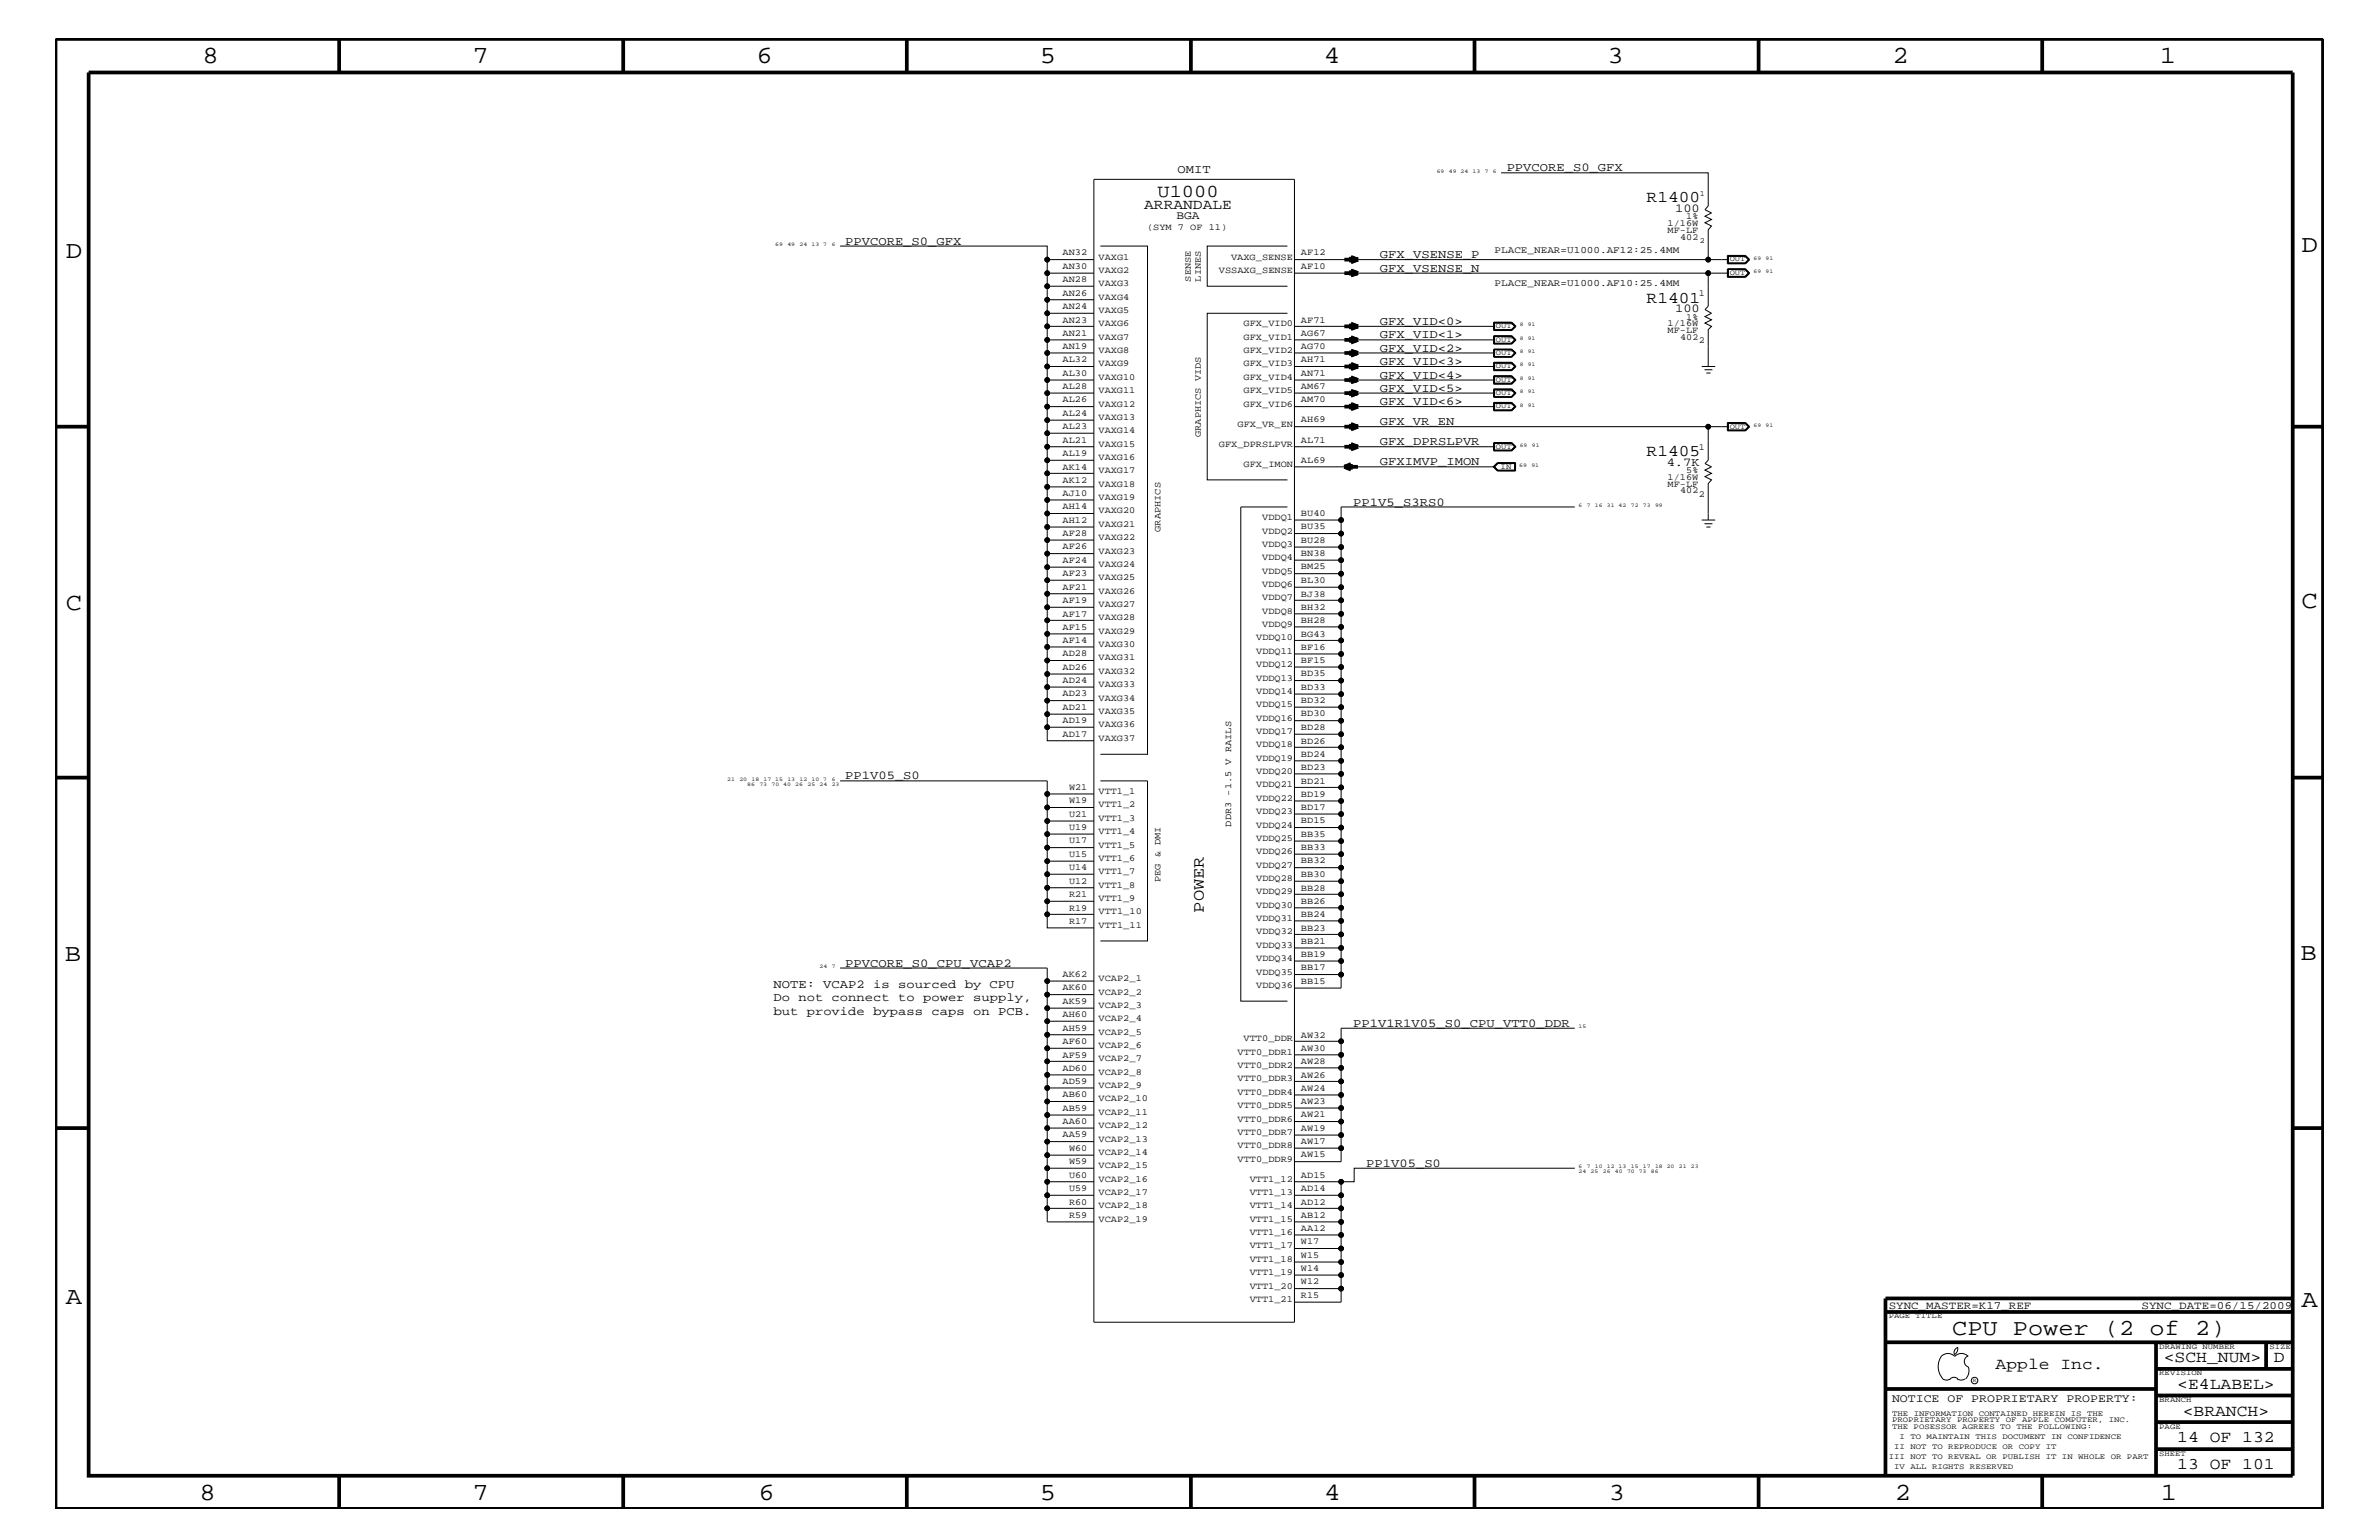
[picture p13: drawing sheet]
<svg xmlns="http://www.w3.org/2000/svg" width="432mm" height="279mm" viewBox="0 0 432 279" stroke-linecap="round" stroke-linejoin="round" font-family="sans-serif">
<defs><g id="words">
<g font-size="4.5">
<text x="36.7" y="11.5">8</text>
<text x="85.8" y="11.5">7</text>
<text x="137.3" y="11.5">6</text>
<text x="188.7" y="11.5">5</text>
<text x="240.3" y="11.5">4</text>
<text x="291.8" y="11.5">3</text>
<text x="343.5" y="11.5">2</text>
<text x="392" y="11.5">1</text>
<text x="11.9" y="46.8">D</text>
<text x="417.7" y="45.7">D</text>
<text x="11.9" y="110.6">C</text>
<text x="417.7" y="110.3">C</text>
<text x="11.8" y="174.3">B</text>
<text x="417.6" y="174.2">B</text>
<text x="11.9" y="236.7">A</text>
<text x="417.7" y="237.1">A</text>
<text x="36.2" y="272.1">8</text>
<text x="85.8" y="272.1">7</text>
<text x="137.7" y="272.1">6</text>
<text x="188.7" y="272.1">5</text>
<text x="240.4" y="272.1">4</text>
<text x="292" y="272.1">3</text>
<text x="343.9" y="272.1">2</text>
<text x="392.2" y="272.1">1</text>
</g>
<text font-size="4.1" x="354.3" y="242.3">CPU Power (2 of 2)</text>
<text font-size="3.3" x="210.1" y="35.7">U1000</text>
<g font-size="3">
<text x="298.9" y="36.7">R1400</text>
<text x="298.9" y="54.9">R1401</text>
<text x="298.9" y="82.7">R1405</text>
<text x="218.5" y="165.6" transform="rotate(-90 218.5 165.6)">POWER</text>
<text x="362.2" y="248.4">Apple Inc.</text>
<text x="392.7" y="247.1">&lt;SCH_NUM&gt;</text>
<text x="395.2" y="252">&lt;E4LABEL&gt;</text>
<text x="412.7" y="247.1">D</text>
<text x="396.2" y="256.8">&lt;BRANCH&gt;</text>
<text x="395.2" y="261.6">14 OF 132</text>
<text x="395.2" y="266.6">13 OF 101</text>
</g>
<text font-size="2.6" x="207.7" y="37.9">ARRANDALE</text>
<g font-size="2.2">
<text x="213.7" y="31.4">OMIT</text>
<text x="273.5" y="31.1">PPVCORE_S0_GFX</text>
<text x="304" y="38.5">100</text>
<text x="153.4" y="44.4">PPVCORE_S0_GFX</text>
<text x="250.4" y="46.8">GFX_VSENSE_P</text>
<text x="250.4" y="49.3">GFX_VSENSE_N</text>
<text x="250.4" y="59">GFX_VID&lt;0&gt;</text>
<text x="304" y="56.7">100</text>
<text x="250.4" y="61.4">GFX_VID&lt;1&gt;</text>
<text x="250.4" y="63.9">GFX_VID&lt;2&gt;</text>
<text x="250.4" y="66.2">GFX_VID&lt;3&gt;</text>
<text x="250.4" y="71.1">GFX_VID&lt;5&gt;</text>
<text x="250.4" y="68.7">GFX_VID&lt;4&gt;</text>
<text x="250.4" y="73.5">GFX_VID&lt;6&gt;</text>
<text x="250.4" y="77.2">GFX_VR_EN</text>
<text x="250.4" y="80.8">GFX_DPRSLPVR</text>
<text x="250.4" y="84.4">GFXIMVP_IMON</text>
<text x="302.5" y="84.5">4.7K</text>
<text x="245.6" y="91.7">PP1V5_S3RS0</text>
<text x="153.4" y="141.4">PP1V05_S0</text>
<text x="140.4" y="179.3">NOTE: VCAP2 is sourced by CPU</text>
<text x="153.4" y="175.4">PPVCORE_S0_CPU_VCAP2</text>
<text x="140.4" y="181.6">Do not connect to power supply,</text>
<text x="140.4" y="184.1">but provide bypass caps on PCB.</text>
<text x="245.6" y="186.3">PP1V1R1V05_S0_CPU_VTT0_DDR</text>
<text x="248" y="211.7">PP1V05_S0</text>
</g>
<g font-size="2.1">
<text x="213.5" y="39.8">BGA</text>
<text x="343.4" y="254.4">NOTICE OF PROPRIETARY PROPERTY:</text>
</g>
<g font-size="2">
<text x="342.8" y="237.4">SYNC_MASTER=K17_REF</text>
<text x="388.7" y="237.4">SYNC_DATE=06/15/2009</text>
</g>
<g font-size="1.8">
<text x="271.3" y="45.9">PLACE_NEAR=U1000.AF12:25.4MM</text>
<text x="271.3" y="51.9">PLACE_NEAR=U1000.AF10:25.4MM</text>
</g>
<g font-size="1.7">
<text x="208.2" y="41.7">(SYM 7 OF 11)</text>
<text x="302.7" y="41">1/16W</text>
<text x="306.1" y="39.8">1%</text>
<text x="192.9" y="46.3">AN32</text>
<text x="199.4" y="47.1">VAXG1</text>
<text x="223.4" y="47.1">VAXG_SENSE</text>
<text x="236.1" y="46.3">AF12</text>
<text x="302.7" y="42.3">MF-LF</text>
<text x="305" y="43.5">402</text>
<text x="192.9" y="48.8">AN30</text>
<text x="192.9" y="51.3">AN28</text>
<text x="192.9" y="53.6">AN26</text>
<text x="199.4" y="51.9">VAXG3</text>
<text x="199.4" y="49.6">VAXG2</text>
<text x="216.2" y="51.1" transform="rotate(-90 216.2 51.1)">SENSE</text>
<text x="217.9" y="51.1" transform="rotate(-90 217.9 51.1)">LINES</text>
<text x="221.2" y="49.6">VSSAXG_SENSE</text>
<text x="236.1" y="48.8">AF10</text>
<text x="308.4" y="53.8">1</text>
<text x="192.9" y="56.1">AN24</text>
<text x="192.9" y="58.5">AN23</text>
<text x="199.4" y="59.2">VAXG6</text>
<text x="199.4" y="56.8">VAXG5</text>
<text x="199.4" y="54.4">VAXG4</text>
<text x="225.7" y="59.2">GFX_VID0</text>
<text x="236.1" y="58.5">AF71</text>
<text x="302.7" y="59.2">1/16W</text>
<text x="306.1" y="58">1%</text>
<text x="192.9" y="60.9">AN21</text>
<text x="192.9" y="63.4">AN19</text>
<text x="192.9" y="65.7">AL32</text>
<text x="199.4" y="64">VAXG8</text>
<text x="199.4" y="61.7">VAXG7</text>
<text x="225.7" y="64">GFX_VID2</text>
<text x="225.7" y="61.7">GFX_VID1</text>
<text x="236.1" y="60.9">AG67</text>
<text x="236.1" y="63.4">AG70</text>
<text x="236.1" y="65.7">AH71</text>
<text x="302.7" y="60.4">MF-LF</text>
<text x="305" y="61.7">402</text>
<text x="308.4" y="62.3">2</text>
<text x="192.9" y="68.2">AL30</text>
<text x="192.9" y="70.6">AL28</text>
<text x="199.4" y="71.3">VAXG11</text>
<text x="199.4" y="68.9">VAXG10</text>
<text x="199.4" y="66.5">VAXG9</text>
<text x="225.7" y="71.3">GFX_VID5</text>
<text x="225.7" y="68.9">GFX_VID4</text>
<text x="225.7" y="66.5">GFX_VID3</text>
<text x="236.1" y="68.2">AN71</text>
<text x="236.1" y="70.6">AM67</text>
<text x="192.9" y="73">AL26</text>
<text x="192.9" y="75.5">AL24</text>
<text x="192.9" y="77.9">AL23</text>
<text x="199.4" y="76.2">VAXG13</text>
<text x="199.4" y="73.8">VAXG12</text>
<text x="224.6" y="77.4">GFX_VR_EN</text>
<text x="225.7" y="73.8">GFX_VID6</text>
<text x="236.1" y="73">AM70</text>
<text x="236.1" y="76.7">AH69</text>
<text x="192.9" y="80.3">AL21</text>
<text x="192.9" y="82.7">AL19</text>
<text x="199.4" y="78.6">VAXG14</text>
<text x="199.4" y="83.5">VAXG16</text>
<text x="199.4" y="81.1">VAXG15</text>
<text x="217.9" y="79.3" transform="rotate(-90 217.9 79.3)">GRAPHICS VIDS</text>
<text x="221.2" y="81.1">GFX_DPRSLPVR</text>
<text x="236.1" y="80.3">AL71</text>
<text x="236.1" y="83.9">AL69</text>
<text x="308.4" y="81.6">1</text>
<text x="192.9" y="85.2">AK14</text>
<text x="192.9" y="87.6">AK12</text>
<text x="199.4" y="85.9">VAXG17</text>
<text x="199.4" y="88.3">VAXG18</text>
<text x="225.7" y="84.7">GFX_IMON</text>
<text x="302.7" y="88.3">MF-LF</text>
<text x="302.7" y="87.1">1/16W</text>
<text x="305" y="89.5">402</text>
<text x="306.1" y="85.9">5%</text>
<text x="192.9" y="90">AJ10</text>
<text x="192.9" y="92.4">AH14</text>
<text x="192.9" y="94.9">AH12</text>
<text x="199.4" y="93.2">VAXG20</text>
<text x="199.4" y="95.6">VAXG21</text>
<text x="199.4" y="90.7">VAXG19</text>
<text x="229.1" y="94.3">VDDQ1</text>
<text x="236.1" y="93.7">BU40</text>
<text x="308.4" y="90.1">2</text>
<text x="192.9" y="97.3">AF28</text>
<text x="192.9" y="99.7">AF26</text>
<text x="199.4" y="100.4">VAXG23</text>
<text x="199.4" y="98">VAXG22</text>
<text x="210.7" y="96.5" transform="rotate(-90 210.7 96.5)">GRAPHICS</text>
<text x="229.1" y="101.6">VDDQ4</text>
<text x="229.1" y="99.3">VDDQ3</text>
<text x="229.1" y="96.8">VDDQ2</text>
<text x="236.1" y="96">BU35</text>
<text x="236.1" y="98.5">BU28</text>
<text x="236.1" y="101">BN38</text>
<text x="192.9" y="102.1">AF24</text>
<text x="192.9" y="104.6">AF23</text>
<text x="192.9" y="107">AF21</text>
<text x="199.4" y="105.3">VAXG25</text>
<text x="199.4" y="107.7">VAXG26</text>
<text x="199.4" y="102.9">VAXG24</text>
<text x="229.1" y="106.5">VDDQ6</text>
<text x="229.1" y="104.1">VDDQ5</text>
<text x="236.1" y="103.3">BM25</text>
<text x="236.1" y="105.8">BL30</text>
<text x="192.9" y="109.4">AF19</text>
<text x="192.9" y="111.9">AF17</text>
<text x="199.4" y="110.2">VAXG27</text>
<text x="199.4" y="112.6">VAXG28</text>
<text x="229.1" y="113.7">VDDQ9</text>
<text x="229.1" y="111.4">VDDQ8</text>
<text x="229.1" y="108.9">VDDQ7</text>
<text x="236.1" y="108.2">BJ38</text>
<text x="236.1" y="110.6">BH32</text>
<text x="236.1" y="113.1">BH28</text>
<text x="192.9" y="114.2">AF15</text>
<text x="192.9" y="116.7">AF14</text>
<text x="192.9" y="119.1">AD28</text>
<text x="199.4" y="119.8">VAXG31</text>
<text x="199.4" y="117.4">VAXG30</text>
<text x="199.4" y="115">VAXG29</text>
<text x="228" y="118.6">VDDQ11</text>
<text x="228" y="116.2">VDDQ10</text>
<text x="236.1" y="115.5">BG43</text>
<text x="236.1" y="117.9">BF16</text>
<text x="192.9" y="121.5">AD26</text>
<text x="192.9" y="124">AD24</text>
<text x="199.4" y="124.7">VAXG33</text>
<text x="199.4" y="122.3">VAXG32</text>
<text x="228" y="123.5">VDDQ13</text>
<text x="228" y="125.9">VDDQ14</text>
<text x="228" y="121">VDDQ12</text>
<text x="236.1" y="120.3">BF15</text>
<text x="236.1" y="122.7">BD35</text>
<text x="236.1" y="125.2">BD33</text>
<text x="192.9" y="126.4">AD23</text>
<text x="192.9" y="128.8">AD21</text>
<text x="192.9" y="131.3">AD19</text>
<text x="199.4" y="129.6">VAXG35</text>
<text x="199.4" y="131.9">VAXG36</text>
<text x="199.4" y="127.1">VAXG34</text>
<text x="228" y="130.8">VDDQ16</text>
<text x="228" y="128.3">VDDQ15</text>
<text x="236.1" y="127.6">BD32</text>
<text x="236.1" y="130">BD30</text>
<text x="192.9" y="133.6">AD17</text>
<text x="199.4" y="134.4">VAXG37</text>
<text x="228" y="135.6">VDDQ18</text>
<text x="228" y="133.2">VDDQ17</text>
<text x="236.1" y="132.4">BD28</text>
<text x="236.1" y="134.9">BD26</text>
<text x="236.1" y="137.3">BD24</text>
<text x="194.1" y="143.4">W21</text>
<text x="228" y="142.9">VDDQ21</text>
<text x="228" y="140.4">VDDQ20</text>
<text x="228" y="138">VDDQ19</text>
<text x="236.1" y="139.7">BD23</text>
<text x="236.1" y="142.2">BD21</text>
<text x="194.1" y="145.7">W19</text>
<text x="194.1" y="148.2">U21</text>
<text x="199.4" y="149">VTT1_3</text>
<text x="199.4" y="146.5">VTT1_2</text>
<text x="199.4" y="144">VTT1_1</text>
<text x="223.4" y="150" transform="rotate(-90 223.4 150)">DDR3 -1.5 V RAILS</text>
<text x="228" y="147.7">VDDQ23</text>
<text x="228" y="145.3">VDDQ22</text>
<text x="236.1" y="144.6">BD19</text>
<text x="236.1" y="147">BD17</text>
<text x="236.1" y="149.4">BD15</text>
<text x="194.1" y="150.7">U19</text>
<text x="194.1" y="153">U17</text>
<text x="194.1" y="155.5">U15</text>
<text x="199.4" y="153.8">VTT1_5</text>
<text x="199.4" y="151.3">VTT1_4</text>
<text x="228" y="155">VDDQ26</text>
<text x="228" y="150.1">VDDQ24</text>
<text x="228" y="152.6">VDDQ25</text>
<text x="236.1" y="151.8">BB35</text>
<text x="236.1" y="154.3">BB33</text>
<text x="194.1" y="157.9">U14</text>
<text x="194.1" y="160.3">U12</text>
<text x="199.4" y="158.6">VTT1_7</text>
<text x="199.4" y="161.1">VTT1_8</text>
<text x="199.4" y="156.2">VTT1_6</text>
<text x="210.7" y="160" transform="rotate(-90 210.7 160)">PEG &amp; DMI</text>
<text x="228" y="159.9">VDDQ28</text>
<text x="228" y="157.4">VDDQ27</text>
<text x="236.1" y="156.7">BB32</text>
<text x="236.1" y="159.1">BB30</text>
<text x="236.1" y="161.6">BB28</text>
<text x="194.1" y="162.8">R21</text>
<text x="194.1" y="165.2">R19</text>
<text x="194.1" y="167.6">R17</text>
<text x="199.4" y="163.5">VTT1_9</text>
<text x="199.4" y="165.9">VTT1_10</text>
<text x="228" y="167.1">VDDQ31</text>
<text x="228" y="164.7">VDDQ30</text>
<text x="228" y="162.2">VDDQ29</text>
<text x="236.1" y="163.9">BB26</text>
<text x="236.1" y="166.4">BB24</text>
<text x="199.4" y="168.3">VTT1_11</text>
<text x="228" y="172">VDDQ33</text>
<text x="228" y="169.5">VDDQ32</text>
<text x="236.1" y="168.9">BB23</text>
<text x="236.1" y="171.2">BB21</text>
<text x="236.1" y="173.7">BB19</text>
<text x="192.9" y="177.3">AK62</text>
<text x="192.9" y="179.7">AK60</text>
<text x="199.4" y="178">VCAP2_1</text>
<text x="228" y="179.3">VDDQ36</text>
<text x="228" y="176.8">VDDQ35</text>
<text x="228" y="174.4">VDDQ34</text>
<text x="236.1" y="176.1">BB17</text>
<text x="236.1" y="178.5">BB15</text>
<text x="192.9" y="182.1">AK59</text>
<text x="192.9" y="184.6">AH60</text>
<text x="199.4" y="185.3">VCAP2_4</text>
<text x="199.4" y="182.9">VCAP2_3</text>
<text x="199.4" y="180.5">VCAP2_2</text>
<text x="192.9" y="187">AH59</text>
<text x="192.9" y="189.4">AF60</text>
<text x="192.9" y="191.9">AF59</text>
<text x="199.4" y="190.2">VCAP2_6</text>
<text x="199.4" y="187.7">VCAP2_5</text>
<text x="224.6" y="191.4">VTT0_DDR1</text>
<text x="225.7" y="188.9">VTT0_DDR</text>
<text x="236.1" y="188.2">AW32</text>
<text x="236.1" y="190.6">AW30</text>
<text x="192.9" y="194.3">AD60</text>
<text x="192.9" y="196.7">AD59</text>
<text x="199.4" y="197.4">VCAP2_9</text>
<text x="199.4" y="195">VCAP2_8</text>
<text x="199.4" y="192.6">VCAP2_7</text>
<text x="224.6" y="196.2">VTT0_DDR3</text>
<text x="224.6" y="193.7">VTT0_DDR2</text>
<text x="236.1" y="193.1">AW28</text>
<text x="236.1" y="195.5">AW26</text>
<text x="236.1" y="197.9">AW24</text>
<text x="192.9" y="199.1">AB60</text>
<text x="192.9" y="201.5">AB59</text>
<text x="192.9" y="204">AA60</text>
<text x="199.4" y="202.3">VCAP2_11</text>
<text x="199.4" y="199.8">VCAP2_10</text>
<text x="224.6" y="203.5">VTT0_DDR6</text>
<text x="224.6" y="201">VTT0_DDR5</text>
<text x="224.6" y="198.7">VTT0_DDR4</text>
<text x="236.1" y="200.3">AW23</text>
<text x="236.1" y="202.7">AW21</text>
<text x="192.9" y="206.4">AA59</text>
<text x="194.1" y="208.8">W60</text>
<text x="199.4" y="209.6">VCAP2_14</text>
<text x="199.4" y="204.7">VCAP2_12</text>
<text x="199.4" y="207.1">VCAP2_13</text>
<text x="224.6" y="208.3">VTT0_DDR8</text>
<text x="224.6" y="205.9">VTT0_DDR7</text>
<text x="236.1" y="205.2">AW19</text>
<text x="236.1" y="207.6">AW17</text>
<text x="194.1" y="211.3">W59</text>
<text x="194.1" y="213.6">U60</text>
<text x="199.4" y="214.4">VCAP2_16</text>
<text x="199.4" y="211.9">VCAP2_15</text>
<text x="224.6" y="210.8">VTT0_DDR9</text>
<text x="226.8" y="214.4">VTT1_12</text>
<text x="236.1" y="213.6">AD15</text>
<text x="236.1" y="210">AW15</text>
<text x="194.1" y="216.1">U59</text>
<text x="194.1" y="218.6">R60</text>
<text x="194.1" y="220.9">R59</text>
<text x="199.4" y="221.7">VCAP2_19</text>
<text x="199.4" y="216.9">VCAP2_17</text>
<text x="199.4" y="219.2">VCAP2_18</text>
<text x="226.8" y="221.7">VTT1_15</text>
<text x="226.8" y="219.2">VTT1_14</text>
<text x="226.8" y="216.9">VTT1_13</text>
<text x="236.1" y="216.1">AD14</text>
<text x="236.1" y="218.6">AD12</text>
<text x="236.1" y="220.9">AB12</text>
<text x="226.8" y="226.5">VTT1_17</text>
<text x="226.8" y="224.1">VTT1_16</text>
<text x="236.1" y="223.4">AA12</text>
<text x="236.1" y="225.7">W17</text>
<text x="226.8" y="233.8">VTT1_20</text>
<text x="226.8" y="229">VTT1_18</text>
<text x="226.8" y="231.3">VTT1_19</text>
<text x="236.1" y="228.2">W15</text>
<text x="236.1" y="230.7">W14</text>
<text x="236.1" y="233">W12</text>
<text x="226.8" y="236.2">VTT1_21</text>
<text x="236.1" y="235.5">R15</text>
</g>
<g font-size="1.4">
<text x="308.5" y="35.6">1</text>
<text x="308.5" y="44.1">2</text>
<text x="313.9" y="47.4">OUT</text>
<text x="313.9" y="49.9">OUT</text>
<text x="271.5" y="59.5">OUT</text>
<text x="271.5" y="64.5">OUT</text>
<text x="271.5" y="62">OUT</text>
<text x="271.5" y="71.7">OUT</text>
<text x="271.5" y="69.3">OUT</text>
<text x="271.5" y="66.8">OUT</text>
<text x="271.5" y="74.1">OUT</text>
<text x="313.9" y="77.8">OUT</text>
<text x="271.5" y="81.4">OUT</text>
<text x="272.4" y="85">IN</text>
<text x="342.8" y="239.2">PAGE TITLE</text>
<text x="391.9" y="244.7">DRAWING NUMBER</text>
<text x="411.9" y="244.7">SIZE</text>
<text x="391.9" y="249.5">REVISION</text>
<text x="343.4" y="256.8">THE INFORMATION CONTAINED HEREIN IS THE</text>
<text x="391.9" y="254.4">BRANCH</text>
<text x="343.4" y="259.3">THE POSESSOR AGREES TO THE FOLLOWING:</text>
<text x="343.4" y="258">PROPRIETARY PROPERTY OF APPLE COMPUTER, INC.</text>
<text x="343.8" y="262.9">II NOT TO REPRODUCE OR COPY IT</text>
<text x="344.8" y="261.1">I TO MAINTAIN THIS DOCUMENT IN CONFIDENCE</text>
<text x="391.9" y="259.3">PAGE</text>
<text x="342.8" y="264.7">III NOT TO REVEAL OR PUBLISH IT IN WHOLE OR PART</text>
<text x="343.8" y="266.6">IV ALL RIGHTS RESERVED</text>
<text x="391.9" y="264.1">SHEET</text>
</g>
<g font-size="1">
<text x="260.8" y="31.4">69</text>
<text x="263" y="31.4">49 24</text>
<text x="267.3" y="31.4">13</text>
<text x="269.5" y="31.4">7</text>
<text x="270.9" y="31.4">6</text>
<text x="140.7" y="44.6">69</text>
<text x="142.9" y="44.6">49</text>
<text x="145.1" y="44.6">24</text>
<text x="147.3" y="44.6">13 7</text>
<text x="151" y="44.6">6</text>
<text x="318.3" y="47.1">69</text>
<text x="320.5" y="47.1">91</text>
<text x="318.3" y="49.6">69</text>
<text x="320.5" y="49.6">91</text>
<text x="275.8" y="59.2">8</text>
<text x="277.3" y="59.2">91</text>
<text x="275.8" y="64">8</text>
<text x="275.8" y="61.7">8</text>
<text x="277.3" y="64">91</text>
<text x="277.3" y="61.7">91</text>
<text x="275.8" y="71.3">8</text>
<text x="275.8" y="68.9">8</text>
<text x="275.8" y="66.5">8</text>
<text x="277.3" y="71.3">91</text>
<text x="277.3" y="68.9">91</text>
<text x="277.3" y="66.5">91</text>
<text x="275.8" y="73.8">8</text>
<text x="277.3" y="73.8">91</text>
<text x="318.3" y="77.4">69</text>
<text x="320.5" y="77.4">91</text>
<text x="275.8" y="81.1">69</text>
<text x="278" y="81.1">91</text>
<text x="275.8" y="84.7">69</text>
<text x="278" y="84.7">91</text>
<text x="286.5" y="92">6</text>
<text x="288" y="92">7</text>
<text x="289.5" y="92">16</text>
<text x="291.7" y="92">31 42</text>
<text x="296" y="92">72</text>
<text x="298.2" y="92">73</text>
<text x="300.4" y="92">99</text>
<text x="132" y="141.7">21</text>
<text x="134.2" y="141.7">20</text>
<text x="135.6" y="142.5">86</text>
<text x="136.4" y="141.7">18</text>
<text x="137.8" y="142.5">73</text>
<text x="138.6" y="141.7">17 15</text>
<text x="140" y="142.5">70 40</text>
<text x="142.9" y="141.7">13</text>
<text x="144.4" y="142.5">26</text>
<text x="145.1" y="141.7">12</text>
<text x="146.6" y="142.5">25</text>
<text x="147.3" y="141.7">10 7</text>
<text x="148.8" y="142.5">24</text>
<text x="151" y="141.7">6</text>
<text x="151" y="142.5">23</text>
<text x="148.8" y="175.6">24</text>
<text x="151" y="175.6">7</text>
<text x="286.5" y="186.5">15</text>
<text x="286.5" y="211.9">6</text>
<text x="286.5" y="212.9">24</text>
<text x="288" y="211.9">7</text>
<text x="288.7" y="212.9">25</text>
<text x="289.5" y="211.9">10</text>
<text x="290.9" y="212.9">26</text>
<text x="291.7" y="211.9">12 13</text>
<text x="293.1" y="212.9">40</text>
<text x="295.3" y="212.9">70 73</text>
<text x="296" y="211.9">15</text>
<text x="298.2" y="211.9">17</text>
<text x="299.6" y="212.9">86</text>
<text x="300.4" y="211.9">18 20</text>
<text x="304.7" y="211.9">21</text>
<text x="306.9" y="211.9">23</text>
<text x="358.1" y="250.7">R</text>
</g>
</g></defs>
<g fill="none" stroke="#000" stroke-width=".18">
<path d="M198.5 32.5h36.5v207.4h-36.5zM272.5 31.4h37.5v6l-.5 .6 1.1 .6-1.1 .6 1.1 .6-1.1 .6 1.1 .6-.6 .7v5.4h-75M152.5 44.6h37.6v2.5h8.4M190.1 47.1v2.5h8.4M190.1 49.6v2.3h8.4M190.1 51.9v2.5h8.4M190.1 54.4v2.4h8.4M190.1 56.8v2.4h8.4M190.1 59.2v2.5h8.4M199.7 44.6h8.6v92.2h-8.6M233.7 44.6h-14.6v7.3h14.6M233.7 56.8h-14.6v30.3h14.6"/>
<path d="M235 49.6h78.7M235 59.2h36.3M271.1 58.4h3.3l.8 .8-.8 .8h-3.3zM271.3 58.6h3l.6 .6-.6 .6h-3zM274.3 58.5h-3.1v1.4h3.1M274.3 58.5l.8 .7-.8 .7M274.3 58.5l.7 .7-.7 .7M310 49.6v6l-.5 .6 1.1 .6-1.1 .6 1.1 .6-1.1 .6 1.1 .6-.6 .6v6.7M310 47.1h3.7M313.5 46.3h3.3l.8 .8-.8 .8h-3.3zM313.5 48.8h3.3l.8 .8-.8 .7h-3.3zM313.6 46.4h3.2l.7 .7-.7 .7h-3.2z"/>
<path d="M313.6 48.8v1.4h3.2l.7-.6-.7-.8M313.7 46.4v1.4M313.7 46.5h3l.6 .6-.6 .6h-3M316.7 48.9h-3v1.3h3M316.7 46.4l.7 .7-.7 .7M316.7 48.9l.7 .7-.7 .6M316.7 48.9l.6 .7-.6 .6M190.1 61.7v2.3h8.4M190.1 64v2.5h8.4M190.1 66.5v2.4h8.4M190.1 68.9v2.4h8.4M190.1 71.3v2.5h8.4"/>
<path d="M190.1 73.8v2.4h8.4M190.1 76.2v2.4h8.4M190.1 78.6v2.5h8.4M235 77.4h75v6.1l-.5 .6 1.1 .6-1.1 .6 1.1 .6-1.1 .6 1.1 .6-.6 .6v6.6M235 73.8h36.3M235 71.3h36.3M235 68.9h36.3M235 66.5h36.3M235 64h36.3M235 61.7h36.3M271.1 60.9h3.3l.8 .8-.8 .7h-3.3zM271.1 63.4h3.3l.8 .6-.8 .8h-3.3z"/>
<path d="M271.1 65.7h3.3l.8 .8-.8 .8h-3.3zM271.1 68.2h3.3l.8 .7-.8 .8h-3.3zM271.1 70.6h3.3l.8 .7-.8 .8h-3.3zM271.1 73h3.3l.8 .8-.8 .7h-3.3zM271.2 63.4v1.4M271.2 68.2v1.4h3.1l.8-.7-.8-.7M271.2 72.1v-1.5h3.1l.8 .7-.8 .8M271.2 72h3.1M271.2 70.7h3.1M271.2 69.5h3.1M271.2 68.3h3.1l.7 .6-.7 .6M271.2 64.7h3.1"/>
<path d="M271.2 63.4h3.1M271.3 61.1h3l.6 .6-.6 .6h-3zM271.3 63.4v1.3M271.3 65.9h3l.6 .6-.6 .6h-3zM271.3 69.5v-1.1h3l.6 .5-.6 .6M271.3 70.7v1.3M271.3 73.2h3l.6 .6-.6 .6h-3zM274.3 61h-3.1v1.3h3.1M274.3 65.8h-3.1v1.4h3.1M274.3 73.1h-3.1v1.4h3.1M274.3 73.1l.8 .7-.8 .7M274.3 73.1l.7 .7-.7 .7"/>
<path d="M274.3 70.7l.7 .6-.7 .7M274.3 70.7l.6 .6-.6 .7M274.3 65.8l.8 .7-.8 .7M274.3 65.8l.7 .7-.7 .7M274.3 63.4l.8 .6-.8 .8M274.3 63.4l.7 .6-.7 .7M274.3 63.4l.6 .6-.6 .7M274.3 61l.8 .7-.8 .6M274.3 61l.7 .7-.7 .6M308.9 66.5h2.4M309.4 67.1h1.4M309.7 67.7h.8"/>
<path d="M310 77.4h3.7M313.5 76.7h3.3l.8 .7-.8 .8h-3.3zM313.6 76.7h3.2l.7 .7-.7 .7h-3.2zM313.7 76.8h3l.6 .6-.6 .6h-3M313.7 76.7v1.4M316.7 76.7l.7 .7-.7 .7M190.1 81.1v2.4h8.4M190.1 83.5v2.4h8.4M190.1 85.9v2.4h8.4M190.1 88.3v2.4h8.4M190.1 90.7v2.5h8.4M190.1 93.2v2.4h8.4"/>
<path d="M190.1 95.6v2.4h8.4M190.1 98v2.4h8.4M233.7 92h-8.5v89.6h8.5M235 99.3h8.4v2.3M235 96.8h8.4v2.5M235 94.3h8.4v2.5M235 81.1h36.3M235 84.7h36.3M271 84.7l.8-.8h3.3v1.6h-3.3zM271.1 80.3h3.3l.8 .8-.8 .7h-3.3zM271.3 84.7l.6-.6h3v1.2h-3zM271.3 80.5h3l.6 .6-.6 .5h-3z"/>
<path d="M271.9 84l-.8 .7 .8 .7M271.9 84h3.1v1.4h-3.1M271.9 84l-.7 .7 .7 .7M274.3 80.4h-3.1v1.3h3.1M274.3 80.4l.8 .7-.8 .6M274.3 80.4l.7 .7-.7 .6M285.8 92h-42.4v2.3M308.9 94.3h2.4M309.4 95h1.4M309.7 95.6h.8M190.1 100.4v2.5h8.4M190.1 102.9v2.4h8.4"/>
<path d="M190.1 105.3v2.4h8.4M190.1 107.7v2.5h8.4M190.1 110.2v2.4h8.4M190.1 112.6v2.4h8.4M190.1 115v2.4h8.4M190.1 117.4v2.4h8.4M190.1 119.8v2.5h8.4M235 118.6h8.4v2.4M235 116.2h8.4v2.4M235 111.4h8.4v4.8M235 108.9h8.4v2.5M235 106.5h8.4v2.4"/>
<path d="M235 104.1h8.4v2.4M235 101.6h8.4v2.5M235 113.7h8.4M190.1 122.3v2.4h8.4M190.1 124.7v2.4h8.4M190.1 127.1v2.5h8.4M190.1 129.6v2.3h8.4M190.1 131.9v2.5h8.4M235 138h8.4v2.4M235 135.6h8.4v2.4M235 130.8h8.4v2.4M235 128.3h8.4v2.5"/>
<path d="M235 125.9h8.4v2.4M235 123.5h8.4v2.4M235 121h8.4v2.5M235 133.2h8.4M243.4 133.2v2.4M152.5 141.7h37.6v2.3M190.1 144v2.5h8.4M190.1 146.5v2.5h8.4M190.1 149v2.3h8.4M190.1 151.3v2.5h8.4M190.1 158.6v2.5h8.4M190.1 144h8.4"/>
<path d="M190.1 153.8v2.4M198.5 156.2h-8.4v2.4h8.4M199.7 141.7h8.6v29h-8.6M235 159.9h8.4v2.3M235 155h8.4v2.4M235 152.6h8.4v2.4M235 150.1h8.4v2.5M235 147.7h8.4v2.4M235 145.3h8.4v2.4M235 142.9h8.4v2.4M235 140.4h8.4M235 157.4h8.4"/>
<path d="M243.4 140.4v2.5M243.4 157.4v2.5M152.5 175.6h37.6v4.9M190.1 161.1v2.4h8.4M190.1 165.9v2.4h8.4M190.1 178h8.4M190.1 165.9h8.4M190.1 163.5v2.4M235 174.4h8.4v4.9h-8.4M235 172h8.4v2.4M235 169.5h8.4v2.5M235 167.1h8.4v2.4"/>
<path d="M235 164.7h8.4v2.4M235 162.2h8.4v2.5M235 176.8h8.4M198.5 199.8h-8.4v2.5M198.5 197.4h-8.4v2.4M198.5 195h-8.4v2.4M198.5 192.6h-8.4v2.4M198.5 190.2h-8.4v2.4M198.5 187.7h-8.4v2.5M198.5 185.3h-8.4v2.4M198.5 182.9h-8.4v2.4M198.5 180.5h-8.4v2.4"/>
<path d="M235 198.7h8.4v2.3M235 196.2h8.4v2.5M235 193.7h8.4v2.5M235 188.9h8.4v2.5M235 191.4h8.4M243.4 191.4v2.3M285.8 186.5h-42.4v2.4M198.5 219.2h-8.4v2.5h8.4M198.5 216.9h-8.4v2.3M198.5 214.4h-8.4v2.5M198.5 211.9h-8.4v2.5M198.5 209.6h-8.4v2.3"/>
<path d="M198.5 207.1h-8.4v2.5M198.5 204.7h-8.4v2.4M198.5 202.3h-8.4v2.4M235 208.3h8.4v2.5h-8.4M235 205.9h8.4v2.4M235 203.5h8.4v2.4M235 201h8.4v2.5M235 219.2h8.4v2.5M235 214.4h8.4v2.5M235 216.9h8.4M243.4 216.9v2.3M285.8 211.9h-40v2.5h-2.4"/>
<path d="M235 233.8h8.4v2.4h-8.4M235 231.3h8.4v2.5M235 229h8.4v2.3M235 226.5h8.4v2.5M235 224.1h8.4v2.4M235 221.7h8.4v2.4M352.3 246.1a1.69 1.69 0 0 1 2.5 0 1.72 1.72 0 0 1 2.4 0M352.4 246a3.2 3.2 0 0 0 .4 4.3l.8 .1 .4-.2M354 250.2l.7-.3 .7 .3M355.2 250.2l.7 .2 .7-.2M355.3 244.4v.3a1.18 1.18 0 0 1-.6 1.1M355.4 244.4a.99 .99 0 0 0-.6 1.4"/>
<path d="M357.2 246a1.04 1.04 0 0 0-.7 1 1.04 1.04 0 0 0 .7 1M357.3 248l.1 .7a2.11 2.11 0 0 1-.6 1.5"/>
<circle cx="190.1" cy="49.6" r=".42"/>
<circle cx="190.1" cy="47.1" r=".42"/>
<circle cx="190.1" cy="56.8" r=".42"/>
<circle cx="190.1" cy="59.2" r=".42"/>
<circle cx="190.1" cy="54.4" r=".42"/>
<circle cx="190.1" cy="51.9" r=".42"/>
<circle cx="310" cy="47.1" r=".42"/>
<circle cx="310" cy="49.6" r=".42"/>
<circle cx="190.1" cy="66.5" r=".42"/>
<circle cx="190.1" cy="73.8" r=".42"/>
<circle cx="190.1" cy="64" r=".42"/>
<circle cx="190.1" cy="76.2" r=".42"/>
<circle cx="190.1" cy="68.9" r=".42"/>
<circle cx="190.1" cy="78.6" r=".42"/>
<circle cx="190.1" cy="71.3" r=".42"/>
<circle cx="190.1" cy="61.7" r=".42"/>
<circle cx="310" cy="77.4" r=".42"/>
<circle cx="190.1" cy="93.2" r=".42"/>
<circle cx="190.1" cy="90.7" r=".42"/>
<circle cx="190.1" cy="83.5" r=".42"/>
<circle cx="190.1" cy="95.6" r=".42"/>
<circle cx="190.1" cy="85.9" r=".42"/>
<circle cx="190.1" cy="98" r=".42"/>
<circle cx="190.1" cy="88.3" r=".42"/>
<circle cx="190.1" cy="81.1" r=".42"/>
<circle cx="243.4" cy="96.8" r=".42"/>
<circle cx="243.4" cy="99.3" r=".42"/>
<circle cx="243.4" cy="94.3" r=".42"/>
<circle cx="190.1" cy="102.9" r=".42"/>
<circle cx="190.1" cy="119.8" r=".42"/>
<circle cx="190.1" cy="110.2" r=".42"/>
<circle cx="190.1" cy="117.4" r=".42"/>
<circle cx="190.1" cy="100.4" r=".42"/>
<circle cx="190.1" cy="107.7" r=".42"/>
<circle cx="190.1" cy="105.3" r=".42"/>
<circle cx="190.1" cy="115" r=".42"/>
<circle cx="190.1" cy="112.6" r=".42"/>
<circle cx="243.4" cy="111.4" r=".42"/>
<circle cx="243.4" cy="101.6" r=".42"/>
<circle cx="243.4" cy="108.9" r=".42"/>
<circle cx="243.4" cy="118.6" r=".42"/>
<circle cx="243.4" cy="116.2" r=".42"/>
<circle cx="243.4" cy="113.7" r=".42"/>
<circle cx="243.4" cy="106.5" r=".42"/>
<circle cx="243.4" cy="104.1" r=".42"/>
<circle cx="190.1" cy="129.6" r=".42"/>
<circle cx="190.1" cy="127.1" r=".42"/>
<circle cx="190.1" cy="122.3" r=".42"/>
<circle cx="190.1" cy="131.9" r=".42"/>
<circle cx="190.1" cy="124.7" r=".42"/>
<circle cx="243.4" cy="128.3" r=".42"/>
<circle cx="243.4" cy="138" r=".42"/>
<circle cx="243.4" cy="135.6" r=".42"/>
<circle cx="243.4" cy="123.5" r=".42"/>
<circle cx="243.4" cy="125.9" r=".42"/>
<circle cx="243.4" cy="133.2" r=".42"/>
<circle cx="243.4" cy="121" r=".42"/>
<circle cx="243.4" cy="130.8" r=".42"/>
<circle cx="190.1" cy="144" r=".42"/>
<circle cx="190.1" cy="153.8" r=".42"/>
<circle cx="190.1" cy="146.5" r=".42"/>
<circle cx="190.1" cy="156.2" r=".42"/>
<circle cx="190.1" cy="151.3" r=".42"/>
<circle cx="190.1" cy="149" r=".42"/>
<circle cx="190.1" cy="158.6" r=".42"/>
<circle cx="243.4" cy="145.3" r=".42"/>
<circle cx="243.4" cy="157.4" r=".42"/>
<circle cx="243.4" cy="152.6" r=".42"/>
<circle cx="243.4" cy="147.7" r=".42"/>
<circle cx="243.4" cy="155" r=".42"/>
<circle cx="243.4" cy="142.9" r=".42"/>
<circle cx="243.4" cy="140.4" r=".42"/>
<circle cx="243.4" cy="159.9" r=".42"/>
<circle cx="243.4" cy="150.1" r=".42"/>
<circle cx="190.1" cy="163.5" r=".42"/>
<circle cx="190.1" cy="165.9" r=".42"/>
<circle cx="190.1" cy="161.1" r=".42"/>
<circle cx="190.1" cy="178" r=".42"/>
<circle cx="243.4" cy="169.5" r=".42"/>
<circle cx="243.4" cy="162.2" r=".42"/>
<circle cx="243.4" cy="172" r=".42"/>
<circle cx="243.4" cy="164.7" r=".42"/>
<circle cx="243.4" cy="174.4" r=".42"/>
<circle cx="243.4" cy="176.8" r=".42"/>
<circle cx="243.4" cy="167.1" r=".42"/>
<circle cx="190.1" cy="199.8" r=".42"/>
<circle cx="190.1" cy="182.9" r=".42"/>
<circle cx="190.1" cy="190.2" r=".42"/>
<circle cx="190.1" cy="192.6" r=".42"/>
<circle cx="190.1" cy="180.5" r=".42"/>
<circle cx="190.1" cy="197.4" r=".42"/>
<circle cx="190.1" cy="187.7" r=".42"/>
<circle cx="190.1" cy="185.3" r=".42"/>
<circle cx="190.1" cy="195" r=".42"/>
<circle cx="243.4" cy="196.2" r=".42"/>
<circle cx="243.4" cy="191.4" r=".42"/>
<circle cx="243.4" cy="198.7" r=".42"/>
<circle cx="243.4" cy="188.9" r=".42"/>
<circle cx="243.4" cy="193.7" r=".42"/>
<circle cx="190.1" cy="214.4" r=".42"/>
<circle cx="190.1" cy="209.6" r=".42"/>
<circle cx="190.1" cy="216.9" r=".42"/>
<circle cx="190.1" cy="204.7" r=".42"/>
<circle cx="190.1" cy="211.9" r=".42"/>
<circle cx="190.1" cy="202.3" r=".42"/>
<circle cx="190.1" cy="219.2" r=".42"/>
<circle cx="190.1" cy="207.1" r=".42"/>
<circle cx="243.4" cy="208.3" r=".42"/>
<circle cx="243.4" cy="216.9" r=".42"/>
<circle cx="243.4" cy="214.4" r=".42"/>
<circle cx="243.4" cy="205.9" r=".42"/>
<circle cx="243.4" cy="219.2" r=".42"/>
<circle cx="243.4" cy="201" r=".42"/>
<circle cx="243.4" cy="203.5" r=".42"/>
<circle cx="243.4" cy="231.3" r=".42"/>
<circle cx="243.4" cy="233.8" r=".42"/>
<circle cx="243.4" cy="226.5" r=".42"/>
<circle cx="243.4" cy="224.1" r=".42"/>
<circle cx="243.4" cy="229" r=".42"/>
<circle cx="243.4" cy="221.7" r=".42"/>
<circle cx="358.4" cy="250.5" r=".59"/>
</g>
<g fill="none" stroke="#000" stroke-width=".68" stroke-linecap="butt">
<path d="M10.1 7.1h411.5v266.7h-411.5zM16.1 13.2h400v254.5h-400zM61.6 7.1v6.1M113.1 7.1v6.1M164.6 7.1v6.1M216.2 7.1v6.1M267.6 7.1v6.1M319.2 7.1v6.1M370.7 7.1v6.1M244 59.2h2.5M244 47.1h2.5M244 49.6h2.5"/>
<path d="M245.2 46.6l1.3 .5-1.3 .5zM245.2 49.1l1.3 .5-1.3 .4zM245.2 58.7l1.3 .5-1.3 .5zM245.2 58.9l1.3 .3M245.2 59.1l1.3 .1M245.2 59l1.3 .2M245.2 46.8l1.3 .3M245.2 47l1.3 .1M245.2 49.1l1.3 .5M245.2 49.4l1.3 .2M245.2 49.3l1.3 .3M246.5 59.2l-1.3 .2"/>
<path d="M246.5 59.2l-1.3 .3M246.5 47.1l-1.3 .1M246.5 47.1l-1.3 .3M246.5 49.6h-1.3M246.5 49.6l-1.3 .3M246.5 49.6l-1.3 .1M10.1 77.4h6M244 77.4h2.5M244 66.5h2.5M244 71.3h2.5M244 61.7h2.5M244 64h2.5"/>
<path d="M244 68.9h2.5M244 73.8h2.5M245.2 61.2l1.3 .5-1.3 .5zM245.2 63.6l1.3 .4-1.3 .5zM245.2 66l1.3 .5-1.3 .5zM245.2 68.4l1.3 .5-1.3 .5zM245.2 70.9l1.3 .4-1.3 .5zM245.2 73.3l1.3 .5-1.3 .5zM245.2 76.9l1.3 .5-1.3 .5zM245.2 66.2l1.3 .3M245.2 66.4l1.3 .1M245.2 71l1.3 .3"/>
<path d="M245.2 71.2l1.3 .1M245.2 71.1l1.3 .2M245.2 61.3l1.3 .4M245.2 61.5l1.3 .2M245.2 61.4l1.3 .3M245.2 77.1l1.3 .3M245.2 77.3l1.3 .1M245.2 77.2l1.3 .2M245.2 63.7l1.3 .3M245.2 64h1.3M245.2 63.9l1.3 .1M245.2 68.5l1.3 .4"/>
<path d="M245.2 68.8l1.3 .1M245.2 68.7l1.3 .2M245.2 73.4l1.3 .4M245.2 73.7l1.3 .1M245.2 73.5l1.3 .3M246.5 66.5l-1.3 .2M246.5 66.5l-1.3 .3M246.5 71.3l-1.3 .2M246.5 71.3l-1.3 .4M246.5 71.3l-1.3 .3M246.5 61.7l-1.3 .1M246.5 61.7l-1.3 .3"/>
<path d="M246.5 61.7l-1.3 .2M246.5 77.4l-1.3 .1M246.5 77.4l-1.3 .4M246.5 77.4l-1.3 .3M246.5 64l-1.3 .2M246.5 64l-1.3 .5M246.5 64l-1.3 .3M246.5 68.9l-1.3 .1M246.5 68.9l-1.3 .4M246.5 68.9l-1.3 .3M246.5 73.8l-1.3 .1M246.5 73.8l-1.3 .3"/>
<path d="M246.5 73.8l-1.3 .2M416.1 77.4h5.5M244 84.7h2.5M244 84.7l1.2-.5v1zM244 84.7l1.2 .1M244 84.7l1.2 .3M244 84.7l1.2 .2M244 81.1h2.5M245.2 80.5l1.3 .6-1.3 .5zM245.2 84.4l-1.2 .3M245.2 84.5l-1.2 .2M245.2 80.7l1.3 .4"/>
<path d="M245.2 80.9l1.3 .2M245.2 80.8l1.3 .3M246.5 81.1h-1.3M246.5 81.1l-1.3 .3M246.5 81.1l-1.3 .2M10.1 141.1h6M416.1 141.1h5.5M10.1 204.7h6M416.1 204.7h5.5M342.2 238h73.9M416.1 235.6h-73.9v32.1M342.2 243.5h73.9"/>
<path d="M342.2 252h49.1M391.3 243.5v24.2M391.3 258h24.8M391.3 253.2h24.8M391.3 248.4h24.8M411.3 243.5v4.9M61.6 267.7v6.1M113.1 267.7v6.1M164.6 267.7v6.1M216.2 268v5.8M267.6 267.7v6.1M319.2 267.7v6.1"/>
<path d="M370.7 267.7v6.1M391.3 262.9h24.8"/>
</g>
<g fill="#000">
<circle cx="190.1" cy="49.6" r=".42"/>
<circle cx="190.1" cy="47.1" r=".42"/>
<circle cx="190.1" cy="56.8" r=".42"/>
<circle cx="190.1" cy="59.2" r=".42"/>
<circle cx="190.1" cy="54.4" r=".42"/>
<circle cx="190.1" cy="51.9" r=".42"/>
<circle cx="310" cy="47.1" r=".42"/>
<circle cx="310" cy="49.6" r=".42"/>
<circle cx="190.1" cy="66.5" r=".42"/>
<circle cx="190.1" cy="73.8" r=".42"/>
<circle cx="190.1" cy="64" r=".42"/>
<circle cx="190.1" cy="76.2" r=".42"/>
<circle cx="190.1" cy="68.9" r=".42"/>
<circle cx="190.1" cy="78.6" r=".42"/>
<circle cx="190.1" cy="71.3" r=".42"/>
<circle cx="190.1" cy="61.7" r=".42"/>
<circle cx="310" cy="77.4" r=".42"/>
<circle cx="190.1" cy="93.2" r=".42"/>
<circle cx="190.1" cy="90.7" r=".42"/>
<circle cx="190.1" cy="83.5" r=".42"/>
<circle cx="190.1" cy="95.6" r=".42"/>
<circle cx="190.1" cy="85.9" r=".42"/>
<circle cx="190.1" cy="98" r=".42"/>
<circle cx="190.1" cy="88.3" r=".42"/>
<circle cx="190.1" cy="81.1" r=".42"/>
<circle cx="243.4" cy="96.8" r=".42"/>
<circle cx="243.4" cy="99.3" r=".42"/>
<circle cx="243.4" cy="94.3" r=".42"/>
<circle cx="190.1" cy="102.9" r=".42"/>
<circle cx="190.1" cy="119.8" r=".42"/>
<circle cx="190.1" cy="110.2" r=".42"/>
<circle cx="190.1" cy="117.4" r=".42"/>
<circle cx="190.1" cy="100.4" r=".42"/>
<circle cx="190.1" cy="107.7" r=".42"/>
<circle cx="190.1" cy="105.3" r=".42"/>
<circle cx="190.1" cy="115" r=".42"/>
<circle cx="190.1" cy="112.6" r=".42"/>
<circle cx="243.4" cy="111.4" r=".42"/>
<circle cx="243.4" cy="101.6" r=".42"/>
<circle cx="243.4" cy="108.9" r=".42"/>
<circle cx="243.4" cy="118.6" r=".42"/>
<circle cx="243.4" cy="116.2" r=".42"/>
<circle cx="243.4" cy="113.7" r=".42"/>
<circle cx="243.4" cy="106.5" r=".42"/>
<circle cx="243.4" cy="104.1" r=".42"/>
<circle cx="190.1" cy="129.6" r=".42"/>
<circle cx="190.1" cy="127.1" r=".42"/>
<circle cx="190.1" cy="122.3" r=".42"/>
<circle cx="190.1" cy="131.9" r=".42"/>
<circle cx="190.1" cy="124.7" r=".42"/>
<circle cx="243.4" cy="128.3" r=".42"/>
<circle cx="243.4" cy="138" r=".42"/>
<circle cx="243.4" cy="135.6" r=".42"/>
<circle cx="243.4" cy="123.5" r=".42"/>
<circle cx="243.4" cy="125.9" r=".42"/>
<circle cx="243.4" cy="133.2" r=".42"/>
<circle cx="243.4" cy="121" r=".42"/>
<circle cx="243.4" cy="130.8" r=".42"/>
<circle cx="190.1" cy="144" r=".42"/>
<circle cx="190.1" cy="153.8" r=".42"/>
<circle cx="190.1" cy="146.5" r=".42"/>
<circle cx="190.1" cy="156.2" r=".42"/>
<circle cx="190.1" cy="151.3" r=".42"/>
<circle cx="190.1" cy="149" r=".42"/>
<circle cx="190.1" cy="158.6" r=".42"/>
<circle cx="243.4" cy="145.3" r=".42"/>
<circle cx="243.4" cy="157.4" r=".42"/>
<circle cx="243.4" cy="152.6" r=".42"/>
<circle cx="243.4" cy="147.7" r=".42"/>
<circle cx="243.4" cy="155" r=".42"/>
<circle cx="243.4" cy="142.9" r=".42"/>
<circle cx="243.4" cy="140.4" r=".42"/>
<circle cx="243.4" cy="159.9" r=".42"/>
<circle cx="243.4" cy="150.1" r=".42"/>
<circle cx="190.1" cy="163.5" r=".42"/>
<circle cx="190.1" cy="165.9" r=".42"/>
<circle cx="190.1" cy="161.1" r=".42"/>
<circle cx="190.1" cy="178" r=".42"/>
<circle cx="243.4" cy="169.5" r=".42"/>
<circle cx="243.4" cy="162.2" r=".42"/>
<circle cx="243.4" cy="172" r=".42"/>
<circle cx="243.4" cy="164.7" r=".42"/>
<circle cx="243.4" cy="174.4" r=".42"/>
<circle cx="243.4" cy="176.8" r=".42"/>
<circle cx="243.4" cy="167.1" r=".42"/>
<circle cx="190.1" cy="199.8" r=".42"/>
<circle cx="190.1" cy="182.9" r=".42"/>
<circle cx="190.1" cy="190.2" r=".42"/>
<circle cx="190.1" cy="192.6" r=".42"/>
<circle cx="190.1" cy="180.5" r=".42"/>
<circle cx="190.1" cy="197.4" r=".42"/>
<circle cx="190.1" cy="187.7" r=".42"/>
<circle cx="190.1" cy="185.3" r=".42"/>
<circle cx="190.1" cy="195" r=".42"/>
<circle cx="243.4" cy="196.2" r=".42"/>
<circle cx="243.4" cy="191.4" r=".42"/>
<circle cx="243.4" cy="198.7" r=".42"/>
<circle cx="243.4" cy="188.9" r=".42"/>
<circle cx="243.4" cy="193.7" r=".42"/>
<circle cx="190.1" cy="214.4" r=".42"/>
<circle cx="190.1" cy="209.6" r=".42"/>
<circle cx="190.1" cy="216.9" r=".42"/>
<circle cx="190.1" cy="204.7" r=".42"/>
<circle cx="190.1" cy="211.9" r=".42"/>
<circle cx="190.1" cy="202.3" r=".42"/>
<circle cx="190.1" cy="219.2" r=".42"/>
<circle cx="190.1" cy="207.1" r=".42"/>
<circle cx="243.4" cy="208.3" r=".42"/>
<circle cx="243.4" cy="216.9" r=".42"/>
<circle cx="243.4" cy="214.4" r=".42"/>
<circle cx="243.4" cy="205.9" r=".42"/>
<circle cx="243.4" cy="219.2" r=".42"/>
<circle cx="243.4" cy="201" r=".42"/>
<circle cx="243.4" cy="203.5" r=".42"/>
<circle cx="243.4" cy="231.3" r=".42"/>
<circle cx="243.4" cy="233.8" r=".42"/>
<circle cx="243.4" cy="226.5" r=".42"/>
<circle cx="243.4" cy="224.1" r=".42"/>
<circle cx="243.4" cy="229" r=".42"/>
<circle cx="243.4" cy="221.7" r=".42"/>
</g>
<use href="#words"/>
</svg>
